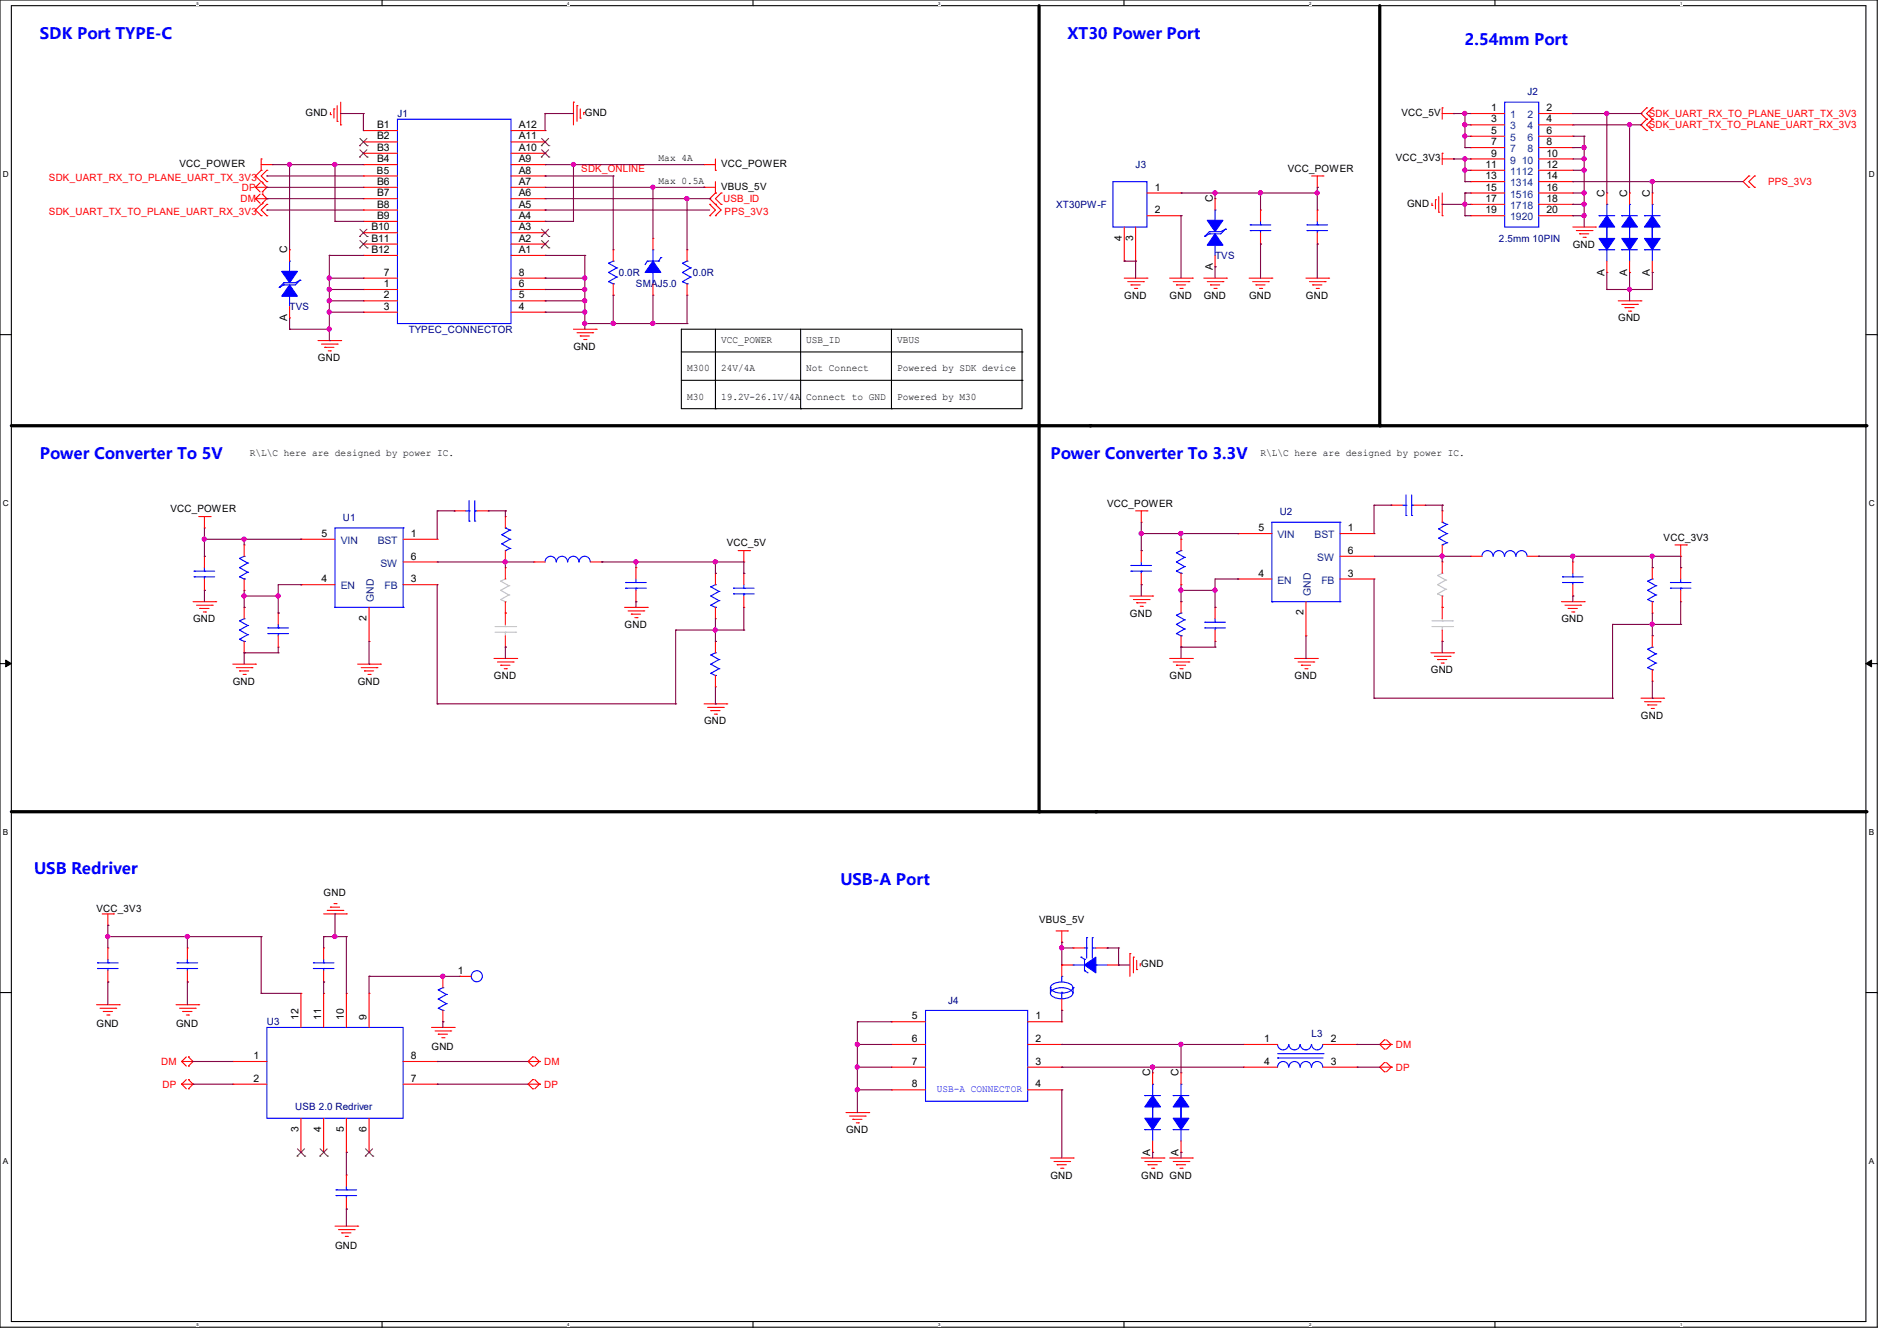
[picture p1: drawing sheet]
<svg xmlns="http://www.w3.org/2000/svg" width="297mm" height="210mm" viewBox="0 0 297 210" stroke-linecap="round" stroke-linejoin="round" font-family="sans-serif">
<defs><g id="words">
<g font-size="2.5" fill="#00f">
<text x="6.2" y="6.1">SDK Port TYPE-C</text>
<text x="167.1" y="6.1">XT30 Power Port</text>
<text x="229.4" y="7">2.54mm Port</text>
<text x="6.2" y="71.9">Power Converter To 5V</text>
<text x="164.5" y="71.9">Power Converter To 3.3V</text>
<text x="5.3" y="136.8">USB Redriver</text>
<text x="131.6" y="138.6">USB-A Port</text>
</g>
<g font-size="1.6">
<text x="233.5" y="17.4">1</text>
<text x="242.1" y="17.4">2</text>
<text x="47.8" y="18.2">GND</text>
<text x="59.1" y="20.1">B1</text>
<text x="59.1" y="21.8">B2</text>
<text x="59.1" y="23.6">B3</text>
<text x="81.2" y="23.6">A10</text>
<text x="81.2" y="21.8">A11</text>
<text x="81.2" y="20.1">A12</text>
<text x="91.6" y="18.2">GND</text>
<text x="219.4" y="18.2">VCC_5V</text>
<text x="233.5" y="19.2">3</text>
<text x="233.5" y="21">5</text>
<text x="233.5" y="22.7">7</text>
<text x="242.1" y="19.2">4</text>
<text x="242.1" y="21">6</text>
<text x="242.1" y="22.7">8</text>
<text x="28.1" y="26.2">VCC_POWER</text>
<text x="59" y="27.2">B5</text>
<text x="59.1" y="25.4">B4</text>
<text x="59.1" y="29">B6</text>
<text x="81.2" y="29">A7</text>
<text x="81.2" y="27.2">A8</text>
<text x="81.2" y="25.4">A9</text>
<text x="103.1" y="25.2">Max 4A</text>
<text x="103.1" y="28.8">Max 0.5A</text>
<text x="112.9" y="26.2">VCC_POWER</text>
<text x="112.9" y="29.7">VBUS_5V</text>
<text x="180.8" y="29.8">1</text>
<text x="201.6" y="26.9">VCC_POWER</text>
<text x="218.5" y="25.3">VCC_3V3</text>
<text x="232.6" y="26.3">11</text>
<text x="232.6" y="28.1">13</text>
<text x="232.6" y="29.8">15</text>
<text x="233.5" y="24.5">9</text>
<text x="242.1" y="24.5">10</text>
<text x="242.1" y="26.3">12</text>
<text x="242.1" y="28.1">14</text>
<text x="242.1" y="29.8">16</text>
<text x="59.1" y="30.7">B7</text>
<text x="59.1" y="32.5">B8</text>
<text x="59.1" y="34.3">B9</text>
<text x="81.2" y="34.3">A4</text>
<text x="81.2" y="32.5">A5</text>
<text x="81.2" y="30.7">A6</text>
<text x="180.8" y="33.4">2</text>
<text x="189.9" y="31.7" transform="rotate(-90 189.9 31.7)">C</text>
<text x="220.3" y="32.4">GND</text>
<text x="232.6" y="31.6">17</text>
<text x="232.6" y="33.4">19</text>
<text x="242.1" y="31.6">18</text>
<text x="242.1" y="33.4">20</text>
<text x="251.2" y="30.8" transform="rotate(-90 251.2 30.8)">C</text>
<text x="254.8" y="30.8" transform="rotate(-90 254.8 30.8)">C</text>
<text x="258.3" y="30.8" transform="rotate(-90 258.3 30.8)">C</text>
<text x="45" y="39.7" transform="rotate(-90 45 39.7)">C</text>
<text x="58.2" y="36.1">B10</text>
<text x="58.2" y="37.8">B11</text>
<text x="58.2" y="39.6">B12</text>
<text x="81.2" y="39.6">A1</text>
<text x="81.2" y="37.8">A2</text>
<text x="81.2" y="36.1">A3</text>
<text x="175.6" y="37.7" transform="rotate(-90 175.6 37.7)">4</text>
<text x="177.4" y="37.7" transform="rotate(-90 177.4 37.7)">3</text>
<text x="246.3" y="38.8">GND</text>
<text x="60.1" y="45">1</text>
<text x="60.1" y="46.7">2</text>
<text x="60.1" y="43.2">7</text>
<text x="81.2" y="46.7">5</text>
<text x="81.2" y="45">6</text>
<text x="81.2" y="43.2">8</text>
<text x="176" y="46.8">GND</text>
<text x="183.1" y="46.8">GND</text>
<text x="188.5" y="46.8">GND</text>
<text x="189.9" y="42.3" transform="rotate(-90 189.9 42.3)">A</text>
<text x="195.6" y="46.8">GND</text>
<text x="204.5" y="46.8">GND</text>
<text x="251.2" y="43.2" transform="rotate(-90 251.2 43.2)">A</text>
<text x="254.8" y="43.2" transform="rotate(-90 254.8 43.2)">A</text>
<text x="258.3" y="43.2" transform="rotate(-90 258.3 43.2)">A</text>
<text x="45" y="50.3" transform="rotate(-90 45 50.3)">A</text>
<text x="60.1" y="48.5">3</text>
<text x="81.2" y="48.5">4</text>
<text x="112.9" y="53.7">VCC_POWER</text>
<text x="126.2" y="53.7">USB_ID</text>
<text x="140.5" y="53.7">VBUS</text>
<text x="253.4" y="50.3">GND</text>
<text x="49.8" y="56.6">GND</text>
<text x="89.8" y="54.8">GND</text>
<text x="107.6" y="58.1">M300</text>
<text x="112.9" y="58.1">24V/4A</text>
<text x="126.2" y="58.1">Not Connect</text>
<text x="140.5" y="58.1">Powered by SDK device</text>
<text x="107.6" y="62.6">M30</text>
<text x="112.9" y="62.6">19.2V-26.1V/4A</text>
<text x="126.2" y="62.6">Connect to GND</text>
<text x="140.5" y="62.6">Powered by M30</text>
<text x="39.1" y="71.5">R\L\C here are designed by power IC.</text>
<text x="197.4" y="71.5">R\L\C here are designed by power IC.</text>
<text x="26.7" y="80.2">VCC_POWER</text>
<text x="173.4" y="79.3">VCC_POWER</text>
<text x="197" y="83.2">5</text>
<text x="211" y="83.2">1</text>
<text x="50.3" y="84.1">5</text>
<text x="64.3" y="84.1">1</text>
<text x="64.3" y="87.6">6</text>
<text x="113.8" y="85.6">VCC_5V</text>
<text x="211" y="86.7">6</text>
<text x="260.5" y="84.7">VCC_3V3</text>
<text x="50.3" y="91.2">4</text>
<text x="64.3" y="91.2">3</text>
<text x="197" y="90.3">4</text>
<text x="211" y="90.3">3</text>
<text x="30.2" y="97.4">GND</text>
<text x="57.4" y="97.2" transform="rotate(-90 57.4 97.2)">2</text>
<text x="97.8" y="98.3">GND</text>
<text x="176.9" y="96.6">GND</text>
<text x="204.1" y="96.3" transform="rotate(-90 204.1 96.3)">2</text>
<text x="244.5" y="97.4">GND</text>
<text x="36.4" y="107.2">GND</text>
<text x="56" y="107.2">GND</text>
<text x="77.3" y="106.3">GND</text>
<text x="183.1" y="106.3">GND</text>
<text x="202.7" y="106.3">GND</text>
<text x="224" y="105.4">GND</text>
<text x="110.2" y="113.5">GND</text>
<text x="256.9" y="112.6">GND</text>
<text x="15.1" y="142.8">VCC_3V3</text>
<text x="50.7" y="140.3">GND</text>
<text x="162.7" y="144.6">VBUS_5V</text>
<text x="71.7" y="152.5">1</text>
<text x="178.7" y="151.5">GND</text>
<text x="15.1" y="160.9">GND</text>
<text x="27.6" y="160.9">GND</text>
<text x="46.7" y="159.7" transform="rotate(-90 46.7 159.7)">12</text>
<text x="50.3" y="159.7" transform="rotate(-90 50.3 159.7)">11</text>
<text x="53.8" y="159.7" transform="rotate(-90 53.8 159.7)">10</text>
<text x="57.4" y="159.7" transform="rotate(-90 57.4 159.7)">9</text>
<text x="142.8" y="159.6">5</text>
<text x="162.1" y="159.6">1</text>
<text x="39.7" y="165.9">1</text>
<text x="64.3" y="165.9">8</text>
<text x="67.6" y="164.5">GND</text>
<text x="142.8" y="163.2">6</text>
<text x="142.8" y="166.8">7</text>
<text x="162.1" y="166.8">3</text>
<text x="162.1" y="163.2">2</text>
<text x="197.9" y="166.8">4</text>
<text x="197.9" y="163.2">1</text>
<text x="208.4" y="166.8">3</text>
<text x="208.4" y="163.2">2</text>
<text x="39.7" y="169.4">2</text>
<text x="64.3" y="169.4">7</text>
<text x="142.8" y="170.3">8</text>
<text x="162.1" y="170.3">4</text>
<text x="180.1" y="168.6" transform="rotate(-90 180.1 168.6)">C</text>
<text x="184.5" y="168.6" transform="rotate(-90 184.5 168.6)">C</text>
<text x="46.7" y="177.2" transform="rotate(-90 46.7 177.2)">3</text>
<text x="50.3" y="177.2" transform="rotate(-90 50.3 177.2)">4</text>
<text x="53.8" y="177.2" transform="rotate(-90 53.8 177.2)">5</text>
<text x="57.4" y="177.2" transform="rotate(-90 57.4 177.2)">6</text>
<text x="132.5" y="177.5">GND</text>
<text x="164.5" y="184.6">GND</text>
<text x="178.7" y="184.6">GND GND</text>
<text x="180.1" y="181" transform="rotate(-90 180.1 181)">A</text>
<text x="184.5" y="181" transform="rotate(-90 184.5 181)">A</text>
<text x="52.5" y="195.6">GND</text>
</g>
<g font-size="1.6" fill="#000080">
<text x="239.1" y="14.9">J2</text>
<text x="62.2" y="18.3">J1</text>
<text x="177.8" y="26.3">J3</text>
<text x="165.4" y="32.6">XT30PW-F</text>
<text x="190.2" y="40.6">TVS</text>
<text x="234.7" y="37.9">2.5mm 10PIN</text>
<text x="96.9" y="43.2">0.0R</text>
<text x="99.6" y="45">SMAJ5.0</text>
<text x="108.5" y="43.2">0.0R</text>
<text x="45.3" y="48.6">TVS</text>
<text x="64" y="52.1">TYPEC_CONNECTOR</text>
<text x="53.7" y="81.6">U1</text>
<text x="200.4" y="80.7">U2</text>
<text x="41.8" y="160.6">U3</text>
<text x="148.5" y="157.2">J4</text>
<text x="205.4" y="162.3">L3</text>
<text x="46.2" y="173.9">USB 2.0 Redriver</text>
</g>
<g font-size="1.6" fill="#004080">
<text x="236.5" y="18.5">1</text>
<text x="236.5" y="20.3">3</text>
<text x="236.5" y="22.1">5</text>
<text x="236.5" y="23.8">7</text>
<text x="239.1" y="18.5">2</text>
<text x="239.1" y="20.3">4</text>
<text x="239.1" y="22.1">6</text>
<text x="239.1" y="23.8">8</text>
<text x="236.5" y="25.6">9</text>
<text x="236.5" y="27.4">1112</text>
<text x="236.5" y="29.2">1314</text>
<text x="238.2" y="25.6">10</text>
<text x="236.5" y="30.9">1516</text>
<text x="236.5" y="32.7">1718</text>
<text x="236.5" y="34.5">1920</text>
<text x="53.3" y="85.2">VIN</text>
<text x="59.1" y="85.2">BST</text>
<text x="59.6" y="88.7">SW</text>
<text x="200" y="84.3">VIN</text>
<text x="205.8" y="84.3">BST</text>
<text x="206.2" y="87.8">SW</text>
<text x="53.3" y="92.3">EN</text>
<text x="58.5" y="94.2" transform="rotate(-90 58.5 94.2)">GND</text>
<text x="60.2" y="92.3">FB</text>
<text x="200" y="91.4">EN</text>
<text x="205.2" y="93.3" transform="rotate(-90 205.2 93.3)">GND</text>
<text x="206.9" y="91.4">FB</text>
</g>
<g font-size="1.6" fill="#f00">
<text x="258.1" y="18.3">SDK_UART_RX_TO_PLANE_UART_TX_3V3</text>
<text x="258.1" y="20.1">SDK_UART_TX_TO_PLANE_UART_RX_3V3</text>
<text x="7.7" y="28.3">SDK_UART_RX_TO_PLANE_UART_TX_3V3</text>
<text x="37.9" y="29.9">DP</text>
<text x="91" y="27">SDK_ONLINE</text>
<text x="276.8" y="29">PPS_3V3</text>
<text x="7.7" y="33.6">SDK_UART_TX_TO_PLANE_UART_RX_3V3</text>
<text x="37.7" y="31.7">DM</text>
<text x="113.2" y="31.7">USB_ID</text>
<text x="113.5" y="33.6">PPS_3V3</text>
<text x="25.2" y="166.8">DM</text>
<text x="85.2" y="166.8">DM</text>
<text x="218.5" y="164.1">DM</text>
<text x="218.5" y="167.7">DP</text>
<text x="25.4" y="170.3">DP</text>
<text x="85.2" y="170.3">DP</text>
</g>
<text font-size="1.6" fill="#00f" x="146.7" y="171">USB-A CONNECTOR</text>
<g font-size="1.3">
<text x=".5" y="27.8">D</text>
<text x="292.6" y="27.8">D</text>
<text x=".5" y="79.3">C</text>
<text x="292.6" y="79.3">C</text>
<text x=".5" y="130.8">B</text>
<text x="292.6" y="130.8">B</text>
<text x=".5" y="182.3">A</text>
<text x="292.6" y="182.3">A</text>
</g>
<g font-size=".6">
<text x="30.8" y=".7">5</text>
<text x="88.8" y=".7">4</text>
<text x="146.9" y=".7">3</text>
<text x="205" y=".7">2</text>
<text x="263.1" y=".7">1</text>
<text x="30.8" y="207.7">5</text>
<text x="88.8" y="207.7">4</text>
<text x="146.9" y="207.7">3</text>
<text x="205" y="207.7">2</text>
<text x="263.1" y="207.7">1</text>
</g>
</g></defs>
<path d="M0 0h293.9v207.9h-293.9zM1.8 .9h290.3v206.1h-290.3z" fill="none" stroke="#000" stroke-width=".17"/>
<g fill="#fff">
<path d="M30.8 .1h.3v.7h-.3z"/>
<path d="M30.8 207.1h.3v.7h-.3z"/>
</g>
<path d="M59.8 0v.9M59.8 207v.9" fill="none" stroke="#000" stroke-width=".17"/>
<g fill="#fff">
<path d="M88.8 .1h.4v.7h-.4z"/>
<path d="M88.8 207.1h.4v.7h-.4z"/>
</g>
<path d="M117.9 0v.9M117.9 207v.9" fill="none" stroke="#000" stroke-width=".17"/>
<g fill="#fff">
<path d="M146.9 .1h.3v.7h-.3z"/>
<path d="M146.9 207.1h.3v.7h-.3z"/>
</g>
<path d="M176 0v.9M176 207v.9" fill="none" stroke="#000" stroke-width=".17"/>
<g fill="#fff">
<path d="M205 .1h.3v.7h-.3z"/>
<path d="M205 207.1h.3v.7h-.3z"/>
</g>
<path d="M234.1 0v.9M234.1 207v.9" fill="none" stroke="#000" stroke-width=".17"/>
<g fill="#fff">
<path d="M263.1 .1h.3v.7h-.3z"/>
<path d="M263.1 207.1h.3v.7h-.3z"/>
<path d="M.5 26.6h.9v1.4h-.9z"/>
<path d="M292.6 26.6h.9v1.4h-.9z"/>
<path d="M.5 78.1h.9v1.4h-.9z"/>
<path d="M292.6 78.1h.9v1.4h-.9z"/>
</g>
<path d="M0 52.4h1.8M292.1 52.4h1.8" fill="none" stroke="#000" stroke-width=".17"/>
<g fill="#fff">
<path d="M.5 129.7h.8v1.4h-.8z"/>
<path d="M292.6 129.7h.8v1.4h-.8z"/>
</g>
<path d="M0 103.9h1.8M292.1 103.9h1.8" fill="none" stroke="#000" stroke-width=".17"/>
<path d="M.9 103.4l.9 .5-.9 .5zM292.1 103.9l.9-.5v1z" fill="#000" stroke="#000" stroke-width=".16"/>
<g fill="#fff">
<path d="M.5 181.2h.8v1.4h-.8z"/>
<path d="M292.6 181.2h.8v1.4h-.8z"/>
</g>
<g fill="none" stroke="#000" stroke-width=".17">
<path d="M106.7 51.6h53.3v12.4h-53.3zM106.7 55.1h53.3M106.7 59.6h53.3M112 51.6v12.4M125.3 51.6v12.4M139.6 51.6v12.4M160 55.1h.1M160 59.6h.1M112 64h.1M125.3 64h.1M139.6 64h.1M0 155.4h1.8"/>
<path d="M292.1 155.4h1.8"/>
</g>
<path d="M162.7 .9v126.2M216 .9v65.8M1.8 66.7h290.3M1.8 127.1h290.3" fill="none" stroke="#000" stroke-width=".51"/>
<g fill="#000">
<circle cx="162.7" cy="66.7" r=".25"/>
<circle cx="170.7" cy="66.7" r=".25"/>
<circle cx="216" cy="66.7" r=".25"/>
<circle cx="292.1" cy="66.7" r=".25"/>
<circle cx="162.7" cy="127.1" r=".25"/>
<circle cx="171.6" cy="127.1" r=".25"/>
<circle cx="292.1" cy="127.1" r=".25"/>
</g>
<g fill="none" stroke="#f00" stroke-width=".17">
<path d="M51.7 17.9h.1M51.7 17.6v.3M52.3 17.1h.1M52.3 17.1v1.4M52.8 19h.1M52.8 16.6v2.4M53.3 19.6h.1M53.3 16v3.6M89.8 16h.1M89.8 16v3.6M90.3 16.6h.1M90.3 16.6v2.4"/>
<path d="M90.8 18.5h.1M90.8 17.1v1.4M91.4 17.6h.1M91.4 17.6v.3M225.8 16.9h.1M225.8 16.9v1.8M225.8 17.8h1.8M227.6 17.8h.1M230.3 17.8h.1M230.3 19.6h.1M230.3 17.8h5.3M230.3 19.6h5.3"/>
<path d="M240.9 17.8h5.4M240.9 19.6h5.4M246.3 17.8h.1M246.3 19.6h.1M257.8 16.9h.1M257.8 18.7h.1M257.8 16.9l-.9 .9 .9 .9M257.8 18.7l-.9 .9 .9 .8M258.7 18.7h.1M258.7 16.9h.1M258.7 16.9l-.9 .9 .9 .9M258.7 18.7l-.9 .9 .9 .8"/>
<path d="M40 29.3h.1M40 31.1h.1M40 29.3h1.8M40 29.3l.7 .8M40 31.1l.7 .7M40 31.1h1.8M40.7 30.4l-.7 .7M40.7 28.6l-.7 .7M40.9 24.9h.1M40.9 26.7h.1M40.9 28.4h.1M40.9 32h.1"/>
<path d="M40.9 33.8h.1M40.9 25.8h1.8M40.9 24.9v1.8M40.9 26.7l-.9 .9 .9 .8M40.9 32l-.9 .9 .9 .9M41.1 28.6h.1M41.1 30.1h.1M41.1 30.4h.1M41.1 31.8h.1M41.1 28.6l.7 .7M41.1 30.4l.7 .7M41.8 26.7h.1"/>
<path d="M41.8 28.4h.1M41.8 32h.1M41.8 33.8h.1M41.8 26.7l-.9 .9 .9 .8M41.8 29.3l-.7 .8M41.8 31.1l-.7 .7M41.8 32l-.9 .9 .9 .9M42.7 25.8h.1M45.3 39.1h.1M45.3 39.1v1.8M56.9 20.4h.1M56.9 22.2h.1"/>
<path d="M56.9 24h.1M56.9 25.8h.1M56.9 27.6h.1M56.9 29.3h.1M56.9 31.1h.1M56.9 32.9h.1M56.9 34.7h.1M56.9 36.4h.1M56.9 38.2h.1M56.9 25.8h5.3M56.9 27.6h5.3M56.9 29.3h5.3"/>
<path d="M56.9 31.1h5.3M56.9 20.4h5.3M56.9 22.2h5.3M56.9 24h5.3M56.9 32.9h5.3M56.9 34.7h5.3M56.9 36.4h5.3M56.9 38.2h5.3M80 25.8h5.3M80 27.6h5.3M80 29.3h5.3M80 31.1h5.3"/>
<path d="M80 20.4h5.3M80 22.2h5.3M80 24h5.3M80 32.9h5.3M80 34.7h5.3M80 36.4h5.3M80 38.2h5.3M85.3 38.2h.1M85.3 36.4h.1M85.3 34.7h.1M85.3 32.9h.1M85.3 31.1h.1"/>
<path d="M85.3 29.3h.1M85.3 27.6h.1M85.3 25.8h.1M85.3 24h.1M85.3 22.2h.1M85.3 20.4h.1M96 39.1h.1M96 39.1v1.8M102.2 37.3h.1M102.2 37.3v1.8M107.6 39.1h.1M107.6 39.1v1.8"/>
<path d="M110.2 25.8h.1M110.2 29.3h.1M110.2 25.8h1.8M110.2 29.3h1.8M111.1 32h.1M111.1 33.8h.1M111.1 32l.9 .9-.9 .9M112 26.7h.1M112 30.2h.1M112 32h.1M112 33.8h.1M112 24.9v1.8"/>
<path d="M112 28.4v1.8M112 30.2l-.9 .9 1.8 1.8-.9 .9M112.9 32h.1M112.9 30.2h.1M112.9 30.2l-.9 .9 .9 .9M176 35.6v5.3M177.8 35.6v5.3M179.6 30.2h5.3M179.6 33.8h5.3M184.9 30.2h.1M184.9 33.8h.1M190.2 31.1h.1"/>
<path d="M190.2 31.1v1.8M197.4 38.2h.1M197.4 32.9h.1M197.4 32.9v1.8M197.4 36.4v1.8M205.4 27.6h1.7M206.2 29.3h.1M206.2 38.2h.1M206.2 32.9h.1M206.2 27.6v1.7M206.2 32.9v1.8M206.2 36.4v1.8"/>
<path d="M207.1 27.6h.1M224.2 32.2h.1M224.2 31.8v.4M224.7 31.3h.1M224.7 31.3v1.4M225.3 33.2h.1M225.3 30.8v2.4M225.8 33.8h.1M225.8 24h.1M225.8 24v1.8M225.8 30.2v3.6M225.8 24.9h1.8"/>
<path d="M227.6 24.9h.1M230.3 21.3h.1M230.3 23.1h.1M230.3 24.9h.1M230.3 26.7h.1M230.3 28.4h.1M230.3 30.2h.1M230.3 32h.1M230.3 33.8h.1M230.3 24.9h5.3M230.3 21.3h5.3M230.3 23.1h5.3"/>
<path d="M230.3 26.7h5.3M230.3 28.4h5.3M230.3 30.2h5.3M230.3 32h5.3M230.3 33.8h5.3M240.9 24.9h5.4M240.9 21.3h5.4M240.9 23.1h5.4M240.9 26.7h5.4M240.9 28.4h5.4M240.9 30.2h5.4M240.9 32h5.4"/>
<path d="M240.9 33.8h5.4M246.3 21.3h.1M246.3 23.1h.1M246.3 24.9h.1M246.3 26.7h.1M246.3 28.4h.1M246.3 30.2h.1M246.3 32h.1M246.3 33.8h.1M246.3 35.6h3.5M246.8 36.1h2.5M247.3 36.6h.1"/>
<path d="M247.3 36.6h1.5M247.9 37.2h.3M248.2 37.2h.1M249.3 36.1h.1M249.8 35.6h.1M251.6 30.2h.1M251.6 30.2v1.8M255.1 30.2h.1M255.1 30.2v1.8M257.8 20.4h.1M258.7 20.4h.1M258.7 30.2h.1"/>
<path d="M258.7 30.2v1.8M273.8 27.6h.1M273.8 29.3h.1M273.8 27.6l-.9 .8 .9 .9M274.7 29.3h.1M274.7 27.6h.1M274.7 27.6l-.9 .8 .9 .9M45.3 49.8h.1M45.3 48v1.8M49.8 53.3h3.5M50.3 53.9h2.5M50.8 54.4h.1"/>
<path d="M50.8 54.4h1.5M51.4 54.9h.3M51.7 54.9h.1M52.8 53.9h.1M53.3 53.3h.1M56.9 45.3h.1M56.9 47.1h.1M56.9 40h.1M56.9 48.9h.1M56.9 43.6h.1M56.9 43.6h5.3M56.9 47.1h5.3"/>
<path d="M56.9 45.3h5.3M56.9 40h5.3M56.9 48.9h5.3M80 43.6h5.3M80 47.1h5.3M80 45.3h5.3M80 40h5.3M80 48.9h5.3M85.3 40h.1M85.3 47.1h.1M85.3 48.9h.1M85.3 45.3h.1"/>
<path d="M85.3 43.6h.1M89.8 51.6h3.5M90.3 52.1h2.5M90.8 52.6h.1M90.8 52.6h1.5M91.4 53.2h.3M91.7 53.2h.1M92.8 52.1h.1M93.3 51.6h.1M96 46.2h.1M96 44.4v1.8M102.2 46.2h.1"/>
<path d="M102.2 44.4v1.8M107.6 46.2h.1M107.6 44.4v1.8M176 40.9h.1M176 43.6h3.6M176.6 44.1h2.4M177.1 44.6h.1M177.1 44.6h1.4M177.6 45.2h.4M177.8 40.9h.1M178 45.2h.1M179 44.1h.1"/>
<path d="M179.6 43.6h.1M183.1 43.6h3.6M183.7 44.1h2.4M184.2 44.6h.1M184.2 44.6h1.4M184.7 45.2h.4M185.1 45.2h.1M186.1 44.1h.1M186.7 43.6h.1M188.5 43.6h3.5M189 44.1h2.5M189.5 44.6h.1"/>
<path d="M189.5 44.6h1.5M190.1 45.2h.3M190.2 41.8h.1M190.2 40v1.8M190.4 45.2h.1M191.5 44.1h.1M192 43.6h.1M195.6 43.6h3.5M196.1 44.1h2.5M196.6 44.6h.1M196.6 44.6h1.5M197.2 45.2h.3"/>
<path d="M197.5 45.2h.1M198.6 44.1h.1M199.1 43.6h.1M204.5 43.6h3.5M205 44.1h2.5M205.5 44.6h.1M205.5 44.6h1.5M206.1 45.2h.3M206.4 45.2h.1M207.5 44.1h.1M208 43.6h.1M251.6 42.7h.1"/>
<path d="M251.6 40.9v1.8M253.4 47.1h3.5M253.9 47.7h2.5M254.4 48.2h.1M254.4 48.2h1.5M255 48.7h.3M255.1 42.7h.1M255.1 40.9v1.8M255.3 48.7h.1M256.4 47.7h.1M256.9 47.1h.1M258.7 42.7h.1"/>
<path d="M258.7 40.9v1.8M217.8 79.1h.1M217.8 79.1h1.8M221.4 79.1h1.7M223.1 79.1h.1M30.2 94.2h3.6M30.8 94.8h2.4M31.1 80.9h1.8M31.3 95.3h.1M31.3 95.3h1.4M31.8 95.8h.4M32 82.7h.1"/>
<path d="M32 92.5h.1M32 87.1h.1M32 80.9v1.8M32 87.1v1.8M32 90.7v1.8M32.2 95.8h.1M32.9 80.9h.1M33.2 94.8h.1M33.8 94.2h.1M38.2 92.5h.1M38.2 85.3h.1M38.2 95.1h.1"/>
<path d="M38.2 85.3v1.8M38.2 90.7v1.8M38.2 95.1v1.8M43.6 96h.1M43.6 96v1.8M43.6 99.6v1.7M47.1 84.5h.1M47.1 91.6h.1M47.1 84.5h5.4M47.1 91.6h5.4M57.8 95.1v5.4M63.1 84.5h5.4"/>
<path d="M63.1 91.6h5.4M63.1 88h5.4M68.5 84.5h.1M68.5 88h.1M68.5 91.6h.1M71.1 80h.1M71.1 80h1.8M74.7 80h1.8M76.5 80h.1M79.1 80.9h.1M79.1 88h.1M79.1 96h.1"/>
<path d="M79.1 88.9h.1M79.1 80.9v1.8M79.1 86.2v1.8M79.1 88.9v1.8M79.1 94.2v3.6M79.1 99.6v1.7M83.6 88h.1M83.6 88h1.7M92.5 88h1.7M94.2 88h.1M97.8 95.1h3.5M98.3 95.7h2.5"/>
<path d="M98.8 96.2h.1M98.8 96.2h1.5M99.4 96.7h.3M99.6 94.2h.1M99.6 88.9h.1M99.6 88.9v1.8M99.6 92.5v1.7M99.7 96.7h.1M100.8 95.7h.1M101.3 95.1h.1M112 96.9h.1M112 89.8h.1"/>
<path d="M112 89.8v1.8M112 95.1v1.8M115.6 86.2h1.7M116.5 88h.1M116.5 95.1h.1M116.5 89.8h.1M116.5 86.2v1.8M116.5 89.8v1.8M116.5 93.3v1.8M117.3 86.2h.1M176.9 93.3h3.6M177.5 93.9h2.4"/>
<path d="M177.8 80h1.8M178 94.4h.1M178 94.4h1.4M178.5 95h.4M178.7 81.8h.1M178.7 91.6h.1M178.7 86.2h.1M178.7 80v1.8M178.7 86.2v1.8M178.7 89.8v1.8M178.9 95h.1M179.6 80h.1"/>
<path d="M179.9 93.9h.1M180.5 93.3h.1M184.9 91.6h.1M184.9 84.5h.1M184.9 94.2h.1M184.9 84.5v1.7M184.9 89.8v1.8M184.9 94.2v1.8M184.9 99.6v1.7M190.2 95.1h.1M190.2 95.1v1.8M190.2 98.7v1.8"/>
<path d="M193.8 83.6h.1M193.8 90.7h.1M193.8 83.6h5.3M193.8 90.7h5.3M204.5 99.6h.1M204.5 94.2v5.4M209.8 87.1h5.3M209.8 83.6h5.3M209.8 90.7h5.3M215.1 83.6h.1M215.1 87.1h.1M215.1 90.7h.1"/>
<path d="M225.8 95.1h.1M225.8 80h.1M225.8 87.1h.1M225.8 88h.1M225.8 80v1.8M225.8 85.3v1.8M225.8 88v1.8M225.8 93.3v3.6M225.8 98.7v1.8M230.3 87.1h.1M230.3 87.1h1.7M239.1 87.1h1.8"/>
<path d="M240.9 87.1h.1M244.5 94.2h3.5M245 94.8h2.5M245.5 95.3h.1M245.5 95.3h1.5M246.1 95.8h.3M246.3 93.3h.1M246.3 88h.1M246.3 88v1.8M246.3 91.6v1.7M246.4 95.8h.1M247.5 94.8h.1"/>
<path d="M248 94.2h.1M258.7 96h.1M258.7 88.9h.1M258.7 99.6h.1M258.7 88.9v1.8M258.7 94.2v1.8M258.7 99.6v1.7M262.3 85.3h1.7M263.1 87.1h.1M263.1 94.2h.1M263.1 88.9h.1M263.1 85.3v1.8"/>
<path d="M263.1 88.9v1.8M263.1 92.5v1.7M264 85.3h.1M36.4 104h3.6M37 104.6h2.5M37.5 105.1h.1M37.5 105.1h1.4M38.1 105.6h.3M38.2 102.2h.1M38.2 100.5v1.7M38.4 105.6h.1M39.5 104.6h.1"/>
<path d="M40 104h.1M43.6 101.3h.1M56 104h3.6M56.6 104.6h2.4M57.1 105.1h.1M57.1 105.1h1.4M57.6 105.6h.4M57.8 100.5h.1M58 105.6h.1M59 104.6h.1M59.6 104h.1M77.3 103.1h3.6"/>
<path d="M77.9 103.7h2.4M78.4 104.2h.1M78.4 104.2h1.4M79 104.7h.3M79.1 101.3h.1M79.3 104.7h.1M80.3 103.7h.1M80.9 103.1h.1M110.2 110.2h3.6M110.8 110.8h2.4M111.3 111.3h.1M111.3 111.3h1.4"/>
<path d="M111.8 111.8h.4M112 107.6h.1M112 100.5h.1M112 100.5v1.7M112 105.8v1.8M112.2 111.8h.1M113.2 110.8h.1M113.8 110.2h.1M183.1 103.1h3.6M183.7 103.7h2.4M184.2 104.2h.1M184.2 104.2h1.4"/>
<path d="M184.7 104.7h.4M184.9 101.3h.1M185.1 104.7h.1M186.1 103.7h.1M186.7 103.1h.1M190.2 100.5h.1M202.7 103.1h3.5M203.2 103.7h2.5M203.8 104.2h.1M203.8 104.2h1.4M204.3 104.7h.3M204.6 104.7h.1"/>
<path d="M205.7 103.7h.1M206.2 103.1h.1M224 102.2h3.6M224.6 102.8h2.4M225.1 103.3h.1M225.1 103.3h1.4M225.6 103.8h.4M225.8 100.5h.1M226 103.8h.1M227 102.8h.1M227.6 102.2h.1M256.9 109.3h3.6"/>
<path d="M257.5 109.9h2.4M258 110.4h.1M258 110.4h1.4M258.5 111h.4M258.7 106.7h.1M258.7 104.9v1.8M258.9 111h.1M259.9 109.9h.1M260.5 109.3h.1M15.1 157.4h3.6M15.7 157.9h2.4M16 143.1h1.8"/>
<path d="M16.2 158.4h.1M16.2 158.4h1.4M16.7 159h.4M16.9 144.9h.1M16.9 153.8h.1M16.9 148.5h.1M16.9 143.1v1.8M16.9 148.5v1.7M16.9 152v1.8M17.1 159h.1M17.8 143.1h.1M18.1 157.9h.1"/>
<path d="M18.7 157.4h.1M27.6 157.4h3.5M28.1 157.9h2.5M28.6 158.4h.1M28.6 158.4h1.5M29.2 159h.3M29.3 153.8h.1M29.3 148.5h.1M29.3 148.5v1.7M29.3 152v1.8M29.5 159h.1M30.6 157.9h.1"/>
<path d="M31.1 157.4h.1M47.1 155.6h.1M47.1 155.6v5.3M50.7 153.8h.1M50.7 148.5h.1M50.7 155.6h.1M50.7 143.1h3.5M50.7 148.5v1.7M50.7 152v1.8M50.7 155.6v5.3M51.2 142.6h2.5M51.7 142.1h.1"/>
<path d="M51.7 142.1h1.5M52.3 141.5h.3M52.6 141.5h.1M53.7 142.6h.1M54.2 143.1h.1M54.2 155.6h.1M54.2 155.6v5.3M57.8 155.6h.1M57.8 155.6v5.3M69.3 152.9h.1M69.3 152.9v1.8M69.3 158.2v1.8"/>
<path d="M72 152.9h.1M72 152.9h1.8M165.4 145.8h1.7M166.2 147.6h.1M166.2 151.1h.1M166.2 158.2h.1M166.2 145.8v1.8M166.2 151.1v1.8M166.2 156.5v1.7M166.2 151.1h1.8M167.1 145.8h.1M168 148.5h.1"/>
<path d="M168 148.5h1.8M171.6 148.5h1.8M173.4 148.5h.1M173.4 151.1h1.7M175.1 151.1h.1M176.9 149.4h.1M176.9 149.4v3.5M177.5 149.9h.1M177.5 149.9v2.5M178 151.8h.1M178 150.4v1.4M178.5 151h.1"/>
<path d="M178.5 151v.3M28.4 166.2h.1M28.4 169.8h.1M28.4 166.2l.8 .8M28.4 166.2h1.8M28.4 169.8l.8 .7M28.4 169.8h1.8M29.2 165.5l-.8 .7M29.2 169.1l-.8 .7M29.5 165.5h.1M29.5 167h.1M29.5 169.1h.1"/>
<path d="M29.5 170.5h.1M29.5 165.5l.7 .7M29.5 169.1l.7 .7M30.2 166.2l-.7 .8M30.2 169.8l-.7 .7M36.4 166.2h.1M36.4 169.8h.1M36.4 166.2h5.4M36.4 169.8h5.4M47.1 175.1v5.4M50.7 175.1v5.4M54.2 175.1v5.4"/>
<path d="M57.8 175.1v5.4M63.1 166.2h5.4M63.1 169.8h5.4M67.6 160.9h3.5M68.1 161.5h2.5M68.5 166.2h.1M68.5 169.8h.1M68.6 162h.1M68.6 162h1.5M69.2 162.5h.3M69.3 160h.1M69.5 162.5h.1"/>
<path d="M70.6 161.5h.1M71.1 160.9h.1M82.7 166.2h1.8M82.7 166.2l.7 .8M82.7 169.8h1.8M82.7 169.8l.7 .7M83.4 165.5h.1M83.4 167h.1M83.4 169.1h.1M83.4 170.5h.1M83.4 165.5l-.7 .7M83.4 169.1l-.7 .7"/>
<path d="M83.7 165.5l.8 .7M83.7 169.1l.8 .7M84.5 166.2h.1M84.5 169.8h.1M84.5 166.2l-.8 .8M84.5 169.8l-.8 .7M132.5 174.2h3.5M133 174.8h2.5M133.5 175.3h.1M133.5 175.3h1.5M134.1 175.9h.3M134.4 175.9h.1"/>
<path d="M135.5 174.8h.1M136 174.2h.1M139.6 160h.1M139.6 170.7h.1M139.6 163.6h.1M139.6 167.1h.1M139.6 163.6h5.3M139.6 167.1h5.3M139.6 160h5.3M139.6 170.7h5.3M160.9 163.6h5.3M160.9 167.1h5.3"/>
<path d="M160.9 160h5.3M160.9 170.7h5.3M166.2 160h.1M166.2 167.1h.1M166.2 163.6h.1M166.2 170.7h.1M180.5 168h.1M180.5 168v1.8M180.5 178.7v1.8M184.9 168h.1M184.9 168v1.8M184.9 178.7v1.8"/>
<path d="M194.7 167.1h.1M194.7 163.6h.1M194.7 163.6h5.3M194.7 167.1h5.3M207.1 163.6h5.4M207.1 167.1h5.4M212.5 167.1h.1M212.5 163.6h.1M216 163.6l.7 .7M216 163.6h1.8M216 167.1l.7 .8M216 167.1h1.8"/>
<path d="M216.7 162.9h.1M216.7 164.3h.1M216.7 166.4h.1M216.7 167.9h.1M216.7 162.9l-.7 .7M216.7 166.4l-.7 .7M217.1 162.9l.7 .7M217.1 166.4l.7 .7M217.8 163.6h.1M217.8 167.1h.1M217.8 163.6l-.7 .7M217.8 167.1l-.7 .8"/>
<path d="M47.1 180.5h.1M50.7 180.5h.1M52.5 192h3.5M53 192.6h2.5M53.5 193.1h.1M53.5 193.1h1.4M54.1 193.6h.3M54.2 189.4h.1M54.2 184h.1M54.2 180.5h.1M54.2 184v1.8M54.2 187.6v1.8"/>
<path d="M54.4 193.6h.1M55.5 192.6h.1M56 192h.1M57.8 180.5h.1M164.5 181.4h3.5M165 181.9h2.5M165.5 182.4h.1M165.5 182.4h1.5M166.1 183h.3M166.4 183h.1M167.5 181.9h.1M168 181.4h.1"/>
<path d="M178.7 181.4h3.5M179.2 181.9h2.5M179.7 182.4h.1M179.7 182.4h1.5M180.3 183h.3M180.5 180.5h.1M180.6 183h.1M181.7 181.9h.1M182.2 181.4h.1M183.1 181.4h3.6M183.7 181.9h2.4M184.2 182.4h.1"/>
<path d="M184.2 182.4h1.4M184.7 183h.4M184.9 180.5h.1M185.1 183h.1M186.1 181.9h.1M186.7 181.4h.1"/>
</g>
<g fill="none" stroke="#00f" stroke-width=".17">
<path d="M62.2 18.7h17.8v32h-17.8zM235.6 16h5.3v19.6h-5.3zM102.2 39.1h.1M102.2 39.1v1.8M174.2 28.4h5.4v7.2h-5.4zM188.6 37h.1M189.4 36.3h.1M189.4 36.6h.1M189.4 36.3l-.8 .7M189.4 36.6l-.8 .4M190.2 38.2h.1M190.2 32.9h.1"/>
<path d="M190.2 32.9v1.8M190.2 38.2v1.8M191.9 35.9h.1M191.9 35.9l-.8 .4h-1.7M191.9 35.9l-.8 .7h-1.7M195.7 35.2h.1M195.7 36.1h.1M195.7 35.2h3.3M195.7 36.1h3.3M197.4 36.1h.1M197.4 35.2h.1M197.4 34.7v.5"/>
<path d="M197.4 36.1v.3M204.6 35.2h.1M204.6 36.1h.1M204.6 35.2h3.3M204.6 36.1h3.3M206.2 36.1h.1M206.2 35.2h.1M206.2 34.7v.5M206.2 36.1v.3M250.4 33.8h.1M250.4 39.1h.1M250.4 33.8h2.4"/>
<path d="M250.4 39.1h2.4M251.6 32h.1M251.6 35.6h.1M251.6 32v8.9M253.9 33.8h.1M253.9 39.1h.1M253.9 33.8h2.5M253.9 39.1h2.5M255.1 32h.1M255.1 35.6h.1M255.1 32v8.9M257.5 33.8h.1"/>
<path d="M257.5 39.1h.1M257.5 33.8h2.4M257.5 39.1h2.4M258.7 32h.1M258.7 35.6h.1M258.7 32v8.9M43.7 45h.1M44.4 44.3h.1M44.4 44.6h.1M44.4 44.3l-.7 .7M44.4 44.6l-.7 .4M45.3 46.2h.1"/>
<path d="M45.3 40.9h.1M45.3 40.9v1.8M45.3 46.2v1.8M46.9 43.9h.1M46.9 43.9l-.7 .4h-1.8M46.9 43.9l-.7 .7h-1.8M95.3 44.1h.1M95.3 42.7h.1M95.3 41.2h.1M95.3 44.1l.7 .3M95.3 42.7l1.3 .7M95.3 41.2l1.3 .8"/>
<path d="M96 44.4h.1M96 40.9h.1M96 40.9l-.7 .3M96.6 43.4h.1M96.6 42h.1M96.6 43.4l-1.3 .7M96.6 42l-1.3 .7M101.3 40.9h.1M101.3 40.9l-.3 .5M101.3 40.9h1.8M102.2 42.7h.1M102.2 42.7v1.7"/>
<path d="M103.1 40.9h.1M103.5 40.3h.1M103.5 40.3l-.4 .6M106.8 44.1h.1M106.8 42.7h.1M106.8 41.2h.1M106.8 44.1l.8 .3M106.8 42.7l1.3 .7M106.8 41.2l1.3 .8M107.6 44.4h.1M107.6 40.9h.1M107.6 40.9l-.8 .3"/>
<path d="M108.1 43.4h.1M108.1 42h.1M108.1 43.4l-1.3 .7M108.1 42l-1.3 .7M73.4 78.4v3.2M74.3 78.4v3.2M219.6 79.1h.5M220.1 79.1h.1M220.1 77.5v3.2M221 79.1h.1M221 79.1h.4M221 77.5v3.2"/>
<path d="M30.4 89.5h.1M30.4 90.3h.1M30.4 90.3h3.2M30.4 89.5h3.2M32 90.3h.1M32 89.5h.1M32 88.9v.6M32 90.3v.4M37.5 90.3h.1M37.5 88.9h.1M37.5 87.5h.1M37.5 98.7h.1"/>
<path d="M37.5 97.2h.1M37.5 90.3l.7 .4M37.5 88.9l1.3 .7M37.5 87.5l1.3 .7M37.5 98.7l1.3 .7M37.5 97.2l1.3 .8M38.2 90.7h.1M38.2 87.1h.1M38.2 96.9h.1M38.2 87.1l-.7 .4M38.2 96.9l-.7 .3M38.8 89.6h.1"/>
<path d="M38.8 88.2h.1M38.8 99.4h.1M38.8 98h.1M38.8 89.6l-1.3 .7M38.8 88.2l-1.3 .7M38.8 99.4l-1.3 .7M38.8 98l-1.3 .7M42 98.3h.1M42 99.2h.1M42 98.3h3.2M42 99.2h3.2M43.6 99.2h.1"/>
<path d="M43.6 98.3h.1M43.6 97.8v.5M43.6 99.2v.4M52.5 95.1h.1M52.5 95.1h10.6M63.1 82.7h.1M63.1 95.1h.1M63.1 82.7h-10.6v12.4M63.1 82.7v12.4M72.9 80h.5M73.4 81.6h.1M73.4 80h.1"/>
<path d="M74.3 80h.1M74.3 81.6h.1M74.3 80h.4M78.6 83.7h.1M78.6 85.2h.1M78.6 83.7l1.2 .8M78.6 85.2l1.2 .7M79.1 82.7h.1M79.1 86.2h.1M79.1 82.7l.7 .3M79.8 83h.1M79.8 84.5h.1"/>
<path d="M79.8 85.9h.1M79.8 83l-1.2 .7M79.8 84.5l-1.2 .7M79.8 85.9l-.7 .3M85.3 88a.87 .87 0 0 1 .9-.9 .87 .87 0 0 1 .9 .9M87.1 88a.87 .87 0 0 1 .9-.9 .87 .87 0 0 1 .9 .9M88.9 88a.87 .87 0 0 1 .9-.9 .87 .87 0 0 1 .8 .9M90.7 88a.87 .87 0 0 1 .8-.9 .87 .87 0 0 1 .9 .9M98 91.2h.1M98 92.1h.1M98 91.2h3.2M98 92.1h3.2"/>
<path d="M99.6 92.1h.1M99.6 91.2h.1M99.6 90.7v.5M99.6 92.1v.4M111.3 94.8h.1M111.3 93.3h.1M111.3 91.9h.1M111.3 94.8l.7 .3M111.3 93.3l1.3 .8M111.3 91.9l1.3 .7M112 95.1h.1M112 91.6h.1"/>
<path d="M112 91.6l-.7 .3M112.6 94.1h.1M112.6 92.6h.1M112.6 94.1l-1.3 .7M112.6 92.6l-1.3 .7M114.9 92.1h.1M114.9 93h.1M114.9 92.1h3.2M114.9 93h3.2M116.5 93h.1M116.5 92.1h.1M116.5 91.6v.5"/>
<path d="M116.5 93v.3M177.1 88.6h.1M177.1 89.5h.1M177.1 88.6h3.2M177.1 89.5h3.2M178.7 89.5h.1M178.7 88.6h.1M178.7 88v.6M178.7 89.5v.3M184.2 89.5h.1M184.2 88h.1M184.2 86.6h.1"/>
<path d="M184.2 99.2h.1M184.2 97.8h.1M184.2 96.4h.1M184.2 89.5l.7 .3M184.2 88l1.3 .7M184.2 86.6l1.3 .7M184.2 99.2l.7 .4M184.2 97.8l1.3 .7M184.2 96.4l1.3 .7M184.9 89.8h.1M184.9 86.2h.1M184.9 99.6h.1"/>
<path d="M184.9 96h.1M184.9 86.2l-.7 .4M184.9 96l-.7 .4M185.5 88.7h.1M185.5 87.3h.1M185.5 98.5h.1M185.5 97.1h.1M185.5 88.7l-1.3 .8M185.5 87.3l-1.3 .7M185.5 98.5l-1.3 .7M185.5 97.1l-1.3 .7M188.6 97.5h.1"/>
<path d="M188.6 98.3h.1M188.6 97.5h3.3M188.6 98.3h3.3M190.2 98.3h.1M190.2 97.5h.1M190.2 96.9v.6M190.2 98.3v.4M199.1 94.2h.1M199.1 94.2h10.7M209.8 81.8h.1M209.8 94.2h.1M209.8 81.8h-10.7v12.4"/>
<path d="M209.8 81.8v12.4M220.1 80.7h.1M221 80.7h.1M225.3 82.8h.1M225.3 84.3h.1M225.3 82.8l1.2 .8M225.3 84.3l1.2 .7M225.8 81.8h.1M225.8 85.3h.1M225.8 81.8l.7 .3M226.5 82.1h.1M226.5 83.6h.1"/>
<path d="M226.5 85h.1M226.5 82.1l-1.2 .7M226.5 83.6l-1.2 .7M226.5 85l-.7 .3M233.8 87.1a.87 .87 0 0 0-.9-.9 .87 .87 0 0 0-.9 .9M235.5 87.1a.87 .87 0 0 0-.8-.9 .87 .87 0 0 0-.9 .9M237.3 87.1a.87 .87 0 0 0-.8-.9 .87 .87 0 0 0-.9 .9M239.1 87.1a.87 .87 0 0 0-.9-.9 .87 .87 0 0 0-.8 .9M244.6 90.3h.1M244.6 91.2h.1M244.6 90.3h3.3M244.6 91.2h3.3"/>
<path d="M246.3 91.2h.1M246.3 90.3h.1M246.3 89.8v.5M246.3 91.2v.4M258 93.9h.1M258 92.5h.1M258 91h.1M258 93.9l.7 .3M258 92.5l1.2 .7M258 91l1.2 .7M258.7 94.2h.1M258.7 90.7h.1"/>
<path d="M258.7 90.7l-.7 .3M259.2 93.2h.1M259.2 91.7h.1M259.2 93.2l-1.2 .7M259.2 91.7l-1.2 .8M261.5 91.2h.1M261.5 92.1h.1M261.5 91.2h3.3M261.5 92.1h3.3M263.1 92.1h.1M263.1 91.2h.1M263.1 90.7v.5"/>
<path d="M263.1 92.1v.4M37.5 100.1h.1M37.5 100.1l.7 .4M38.2 100.5h.1M111.3 105.5h.1M111.3 104h.1M111.3 102.6h.1M111.3 105.5l.7 .3M111.3 104l1.3 .7M111.3 102.6l1.3 .7M112 105.8h.1M112 102.2h.1"/>
<path d="M112 102.2l-.7 .4M112.6 104.7h.1M112.6 103.3h.1M112.6 104.7l-1.3 .8M112.6 103.3l-1.3 .7M258 104.6h.1M258 103.1h.1M258 101.7h.1M258 104.6l.7 .3M258 103.1l1.2 .7M258 101.7l1.2 .7M258.7 104.9h.1"/>
<path d="M258.7 101.3h.1M258.7 101.3l-.7 .4M259.2 103.8h.1M259.2 102.4h.1M259.2 103.8l-1.2 .8M259.2 102.4l-1.2 .7M15.3 150.8h.1M15.3 151.7h.1M15.3 150.8h3.2M15.3 151.7h3.2M16.9 151.7h.1M16.9 150.8h.1"/>
<path d="M16.9 150.2v.6M16.9 151.7v.3M27.7 150.8h.1M27.7 151.7h.1M27.7 150.8h3.2M27.7 151.7h3.2M29.3 151.7h.1M29.3 150.8h.1M29.3 150.2v.6M29.3 151.7v.3M49.1 150.8h.1M49.1 151.7h.1"/>
<path d="M49.1 150.8h3.2M49.1 151.7h3.2M50.7 151.7h.1M50.7 150.8h.1M50.7 150.2v.6M50.7 151.7v.3M68.6 157.9h.1M68.6 156.5h.1M68.6 155h.1M68.6 157.9l.7 .3M68.6 156.5l1.3 .7M68.6 155l1.3 .7"/>
<path d="M69.3 158.2h.1M69.3 154.7h.1M69.3 154.7l-.7 .3M69.9 157.2h.1M69.9 155.7h.1M69.9 157.2l-1.3 .7M69.9 155.7l-1.3 .8M144.9 158.2h16v14.3h-16zM164.5 154.7h.1M164.5 154.7v.9M164.6 155.3a2.64 2.64 0 0 1 3.3 0l.1 .3a1.22 1.22 0 0 1-1.2 .8 2.58 2.58 0 0 1-2.2-.6l-.1-.2zM164.6 154.4a2.64 2.64 0 0 1 3.3 0l.1 .3a1.22 1.22 0 0 1-1.2 .8 2.58 2.58 0 0 1-2.2-.6l-.1-.2z"/>
<path d="M166.2 152.9h.1M166.2 155.4h.1M166.2 152.9v.9M166.2 155.4v.9M168 151.1h.1M168 154.7h.1M168 151.1h1.8M168 154.7v.9M169.2 149.9h.1M169.2 149.9l.6 .3M169.8 152h.1M169.8 150.2h.1"/>
<path d="M169.8 148.5h.3M169.8 152l.5 .4M169.8 150.2v1.8M170.1 148.5h.1M170.1 146.9h.1M170.1 146.9v3.2M171 146.9h.1M171 148.5h.1M171 148.5h.6M171 146.9v3.2M171.6 151.1h.1M171.6 151.1h1.8"/>
<path d="M41.8 160.9h21.3v14.2h-21.3zM179.2 171.6h.1M179.2 176.9h.1M179.2 171.6h2.5M179.2 176.9h2.5M180.5 169.8h.1M180.5 173.4h.1M180.5 169.8v8.9M183.7 171.6h.1M183.7 176.9h.1M183.7 171.6h2.4M183.7 176.9h2.4"/>
<path d="M184.9 169.8h.1M184.9 173.4h.1M184.9 169.8v8.9M200 163.6a.87 .87 0 0 0 .9 .8 .87 .87 0 0 0 .9-.8M200 165.7h.1M200 165h7.1M200 165.7h7.1M200 167.1a.87 .87 0 0 1 .9-.9 .87 .87 0 0 1 .9 .9M201.8 163.6a.87 .87 0 0 0 .9 .8 .87 .87 0 0 0 .8-.8M201.8 167.1a.87 .87 0 0 1 .9-.9 .87 .87 0 0 1 .8 .9M203.6 167.1a.87 .87 0 0 1 .8-.9 .87 .87 0 0 1 .9 .9M203.6 163.6a.87 .87 0 0 0 .8 .8 .87 .87 0 0 0 .9-.8"/>
<path d="M205.4 163.6a.87 .87 0 0 0 .8 .8 .87 .87 0 0 0 .9-.8M205.4 167.1a.87 .87 0 0 1 .8-.9 .87 .87 0 0 1 .9 .9M207.1 165h.1M52.6 186.4h.1M52.6 187.2h.1M52.6 186.4h3.2M52.6 187.2h3.2M54.2 187.2h.1M54.2 186.4h.1M54.2 185.8v.6M54.2 187.2v.4"/>
<circle cx="74.7" cy="152.9" r=".87"/>
</g>
<g fill="none" stroke="#804000" stroke-width=".16">
<path d="M56.3 22.8h.1M56.3 24.6h.1M56.3 37h.1M56.3 38.8h.1M56.3 21.7l1.2 1.1M56.3 23.5l1.2 1.1M56.3 35.9l1.2 1.1M56.3 37.7l1.2 1.1M57.4 21.7l-1.1 1.1M57.4 23.5l-1.1 1.1M57.4 35.9l-1.1 1.1M57.4 37.7l-1.1 1.1"/>
<path d="M57.5 22.8h.1M57.5 24.6h.1M57.5 37h.1M57.5 38.8h.1M84.8 38.8h.1M84.8 37h.1M84.8 24.6h.1M84.8 22.8h.1M84.8 37.7l1.1 1.1M84.8 35.9l1.1 1.1M84.8 23.5l1.1 1.1M84.8 21.7l1.1 1.1"/>
<path d="M85.9 37.7l-1.1 1.1M85.9 35.9l-1.1 1.1M85.9 23.5l-1.1 1.1M85.9 21.7l-1.1 1.1M85.9 38.8h.1M85.9 37h.1M85.9 24.6h.1M85.9 22.8h.1M46.6 179.9l1.1 1.2M47.7 179.9l-1.2 1.2M50.1 179.9l1.2 1.2M51.2 179.9l-1.1 1.2"/>
<path d="M57.2 179.9l1.2 1.2M58.3 179.9l-1.1 1.2M46.5 181.1h.1M47.7 181.1h.1M50.1 181.1h.1M51.3 181.1h.1M57.2 181.1h.1M58.4 181.1h.1"/>
</g>
<g fill="#00f" stroke="#00f" stroke-width=".17">
<path d="M258.7 33.8l1.2 1.8h-2.4z" fill-rule="evenodd"/>
<path d="M257.5 37.3h2.4l-1.2 1.8z" fill-rule="evenodd"/>
<path d="M102.2 40.9l1.3 1.8h-2.5z" fill-rule="evenodd"/>
<path d="M180.5 171.6l1.2 1.8h-2.5z" fill-rule="evenodd"/>
<path d="M179.2 175.1h2.5l-1.2 1.8z" fill-rule="evenodd"/>
<path d="M251.6 33.8l1.2 1.8h-2.4z" fill-rule="evenodd"/>
<path d="M250.4 37.3h2.4l-1.2 1.8z" fill-rule="evenodd"/>
<path d="M184.9 171.6l1.2 1.8h-2.4z" fill-rule="evenodd"/>
<path d="M183.7 175.1h2.4l-1.2 1.8z" fill-rule="evenodd"/>
<path d="M255.1 33.8l1.3 1.8h-2.5z" fill-rule="evenodd"/>
<path d="M253.9 37.3h2.5l-1.3 1.8z" fill-rule="evenodd"/>
<path d="M45.3 44.6l1.3 1.8h-2.5z" fill-rule="evenodd"/>
<path d="M44.1 42.5h2.5l-1.3 1.8z" fill-rule="evenodd"/>
<path d="M169.8 151.1l1.8-1.2v2.5z" fill-rule="evenodd"/>
<path d="M190.2 36.6l1.3 1.8h-2.5z" fill-rule="evenodd"/>
<path d="M189 34.5h2.5l-1.3 1.8z" fill-rule="evenodd"/>
</g>
<g fill="none" stroke="#c0c0c0" stroke-width=".17">
<path d="M77.5 98.1h3.2M77.5 99h3.2M78.4 93.9h.1M78.4 92.5h.1M78.4 91h.1M78.4 93.9l.7 .3M78.4 92.5l1.3 .7M78.4 91l1.3 .7M79.1 94.2h.1M79.1 90.7h.1M79.1 98.1h.1M79.1 99h.1"/>
<path d="M79.1 90.7l-.7 .3M79.1 97.8v.3M79.1 99v.6M79.7 93.2h.1M79.7 91.7h.1M79.7 93.2l-1.3 .7M79.7 91.7l-1.3 .8M80.7 99h.1M80.7 98.1h.1M224.2 98.1h3.2M224.2 97.2h3.2M225.1 93h.1"/>
<path d="M225.1 91.6h.1M225.1 90.1h.1M225.1 93l.7 .3M225.1 91.6l1.3 .7M225.1 90.1l1.3 .7M225.8 97.2h.1M225.8 98.1h.1M225.8 93.3h.1M225.8 89.8h.1M225.8 96.9v.3M225.8 98.1v.6M225.8 89.8l-.7 .3"/>
<path d="M226.4 92.3h.1M226.4 90.8h.1M226.4 92.3l-1.3 .7M226.4 90.8l-1.3 .8M227.4 98.1h.1M227.4 97.2h.1"/>
</g>
<g fill="none" stroke="#800040" stroke-width=".17">
<path d="M53.3 17.8h.1M53.3 17.8h3.6M56.9 17.8h.1M56.9 17.8v2.6M85.3 17.8h.1M85.3 17.8h4.5M85.3 17.8v2.6M227.6 17.8h.1M227.6 17.8h2.7M229.4 19.6h.1M229.4 17.8h.1M229.4 19.6h.9"/>
<path d="M229.4 17.8v5.3M246.3 17.8h10.6M246.3 19.6h10.6M251.6 17.8h.1M251.6 17.8v12.4M255.1 19.6h.1M255.1 19.6v10.6M256.9 17.8h.1M256.9 19.6h.1M41.8 27.6h.1M41.8 29.3h.1M41.8 31.1h.1"/>
<path d="M41.8 32.9h.1M41.8 27.6h15.1M41.8 29.3h15.1M41.8 31.1h15.1M41.8 32.9h15.1M42.7 25.8h14.2M45.3 25.8h.1M45.3 25.8v13.3M52.5 25.8h.1M52.5 34.7h.1M52.5 25.8v8.9M52.5 34.7h4.4"/>
<path d="M85.3 25.8h.1M85.3 27.6h.1M85.3 32.9h.1M85.3 34.7h.1M85.3 25.8h24.9M85.3 27.6h10.7M85.3 29.3h24.9M85.3 31.1h25.8M85.3 32.9h25.8M89.8 25.8h.1M89.8 25.8v8.9h-4.5M96 27.6h.1"/>
<path d="M96 27.6v11.5M102.2 29.3h.1M102.2 29.3v8M107.6 31.1h.1M107.6 31.1v8M110.2 29.3h.1M111.1 31.1h.1M184.9 30.2h.1M184.9 33.8h.1M184.9 30.2h21.3M184.9 33.8v9.8M190.2 30.2h.1"/>
<path d="M190.2 30.2v.9M197.4 30.2h.1M197.4 38.2h.1M197.4 30.2v2.7M197.4 38.2v5.4M206.2 29.3h.1M206.2 30.2h.1M206.2 38.2h.1M206.2 29.3v3.6M206.2 38.2v5.4M225.8 32h.1M225.8 32h4.5"/>
<path d="M227.6 24.9h.1M227.6 24.9h2.7M229.4 21.3h.1M229.4 23.1h.1M229.4 28.4h.1M229.4 24.9h.1M229.4 26.7h.1M229.4 30.2h.1M229.4 32h.1M229.4 33.8h.1M229.4 30.2h.9M229.4 24.9v3.5"/>
<path d="M229.4 30.2v3.6M229.4 21.3h.9M229.4 23.1h.9M229.4 28.4h.9M229.4 26.7h.9M229.4 33.8h.9M246.3 30.2h1.7M246.3 21.3h1.7M246.3 23.1h1.7M246.3 24.9h1.7M246.3 28.4h26.6M246.3 26.7h1.7"/>
<path d="M246.3 32h1.7M246.3 33.8h1.7M248 21.3h.1M248 23.1h.1M248 26.7h.1M248 30.2h.1M248 32h.1M248 33.8h.1M248 24.9h.1M248 21.3v14.3M258.7 28.4h.1M258.7 28.4v1.8"/>
<path d="M45.3 51.6h.1M45.3 49.8v1.8M45.3 51.6h6.3M51.6 40h.1M51.6 43.6h.1M51.6 45.3h.1M51.6 47.1h.1M51.6 48.9h.1M51.6 51.6h.1M51.6 53.3h.1M51.6 40v13.3M51.6 40h5.3"/>
<path d="M51.6 43.6h5.3M51.6 45.3h5.3M51.6 47.1h5.3M51.6 48.9h5.3M85.3 40h.1M85.3 43.6h.1M85.3 45.3h.1M85.3 47.1h.1M85.3 48.9h.1M85.3 40h6.3M85.3 43.6h6.3M85.3 45.3h6.3"/>
<path d="M85.3 47.1h6.3M85.3 48.9h6.3M91.6 40h.1M91.6 43.6h.1M91.6 45.3h.1M91.6 47.1h.1M91.6 48.9h.1M91.6 50.7h.1M91.6 40v11.6M91.6 50.7h16M96 46.2h.1M96 50.7h.1"/>
<path d="M96 46.2v4.5M102.2 50.7h.1M102.2 46.2v4.5M107.6 50.7h.1M107.6 46.2v4.5M176 40.9h.1M176 40.9h1.8M177.8 40.9h.1M177.8 40.9v2.7M190.2 41.8h.1M190.2 41.8v1.8M251.6 45.3h.1"/>
<path d="M251.6 42.7v2.6M255.1 45.3h.1M255.1 42.7v4.4M258.7 42.7h.1M258.7 42.7v2.6h-7.1M215.1 79.1h.1M215.1 79.1h2.7M215.1 79.1v4.5M217.8 79.1h.1M223.1 79.1h2.7M225.8 79.1h.1M225.8 79.1v.9"/>
<path d="M32 84.5h.1M32 87.1h.1M32 92.5h.1M32 82.7v4.4M32 92.5v1.7M32 84.5h15.1M38.2 84.5h.1M38.2 93.3h.1M38.2 95.1h.1M38.2 84.5v.8M38.2 92.5v2.6M38.2 93.3h5.4"/>
<path d="M43.6 93.3h.1M43.6 96h.1M47.1 84.5h.1M47.1 91.6h.1M47.1 91.6h-3.5v4.4M68.5 80h.1M68.5 88h15.1M68.5 80v4.5M68.5 91.6v18.6M68.5 80h2.6M71.1 80h.1M76.5 80h2.6"/>
<path d="M79.1 88h.1M79.1 80h.1M79.1 80v.9M79.1 88v.9M94.2 88h.1M94.2 88h22.3v1.8M99.6 88h.1M99.6 94.2h.1M99.6 88v.9M99.6 94.2v.9M105.8 98.7h.1M105.8 98.7v11.5"/>
<path d="M105.8 98.7h10.7M112 89.8h.1M112 98.7h.1M112 88h.1M112 88v1.8M112 96.9v3.6M116.5 89.8h.1M116.5 98.7h.1M116.5 95.1v3.6M178.7 83.6h.1M178.7 86.2h.1M178.7 91.6h.1"/>
<path d="M178.7 81.8v4.4M178.7 91.6v1.7M178.7 83.6h15.1M184.9 83.6h.1M184.9 92.5h.1M184.9 94.2h.1M184.9 83.6v.9M184.9 91.6v2.6M184.9 92.5h5.3M190.2 92.5h.1M190.2 95.1h.1M193.8 83.6h.1"/>
<path d="M193.8 90.7h.1M193.8 90.7h-3.6v4.4M204.5 99.6v3.5M215.1 90.7v18.6M215.1 87.1h15.2M225.8 87.1h.1M225.8 87.1v.9M240.9 87.1h.1M240.9 87.1h22.2v1.8M246.3 87.1h.1M246.3 93.3h.1M246.3 87.1v.9"/>
<path d="M246.3 93.3v.9M252.5 97.8h.1M252.5 97.8h10.6M252.5 97.8v11.5M258.7 88.9h.1M258.7 87.1h.1M258.7 97.8h.1M258.7 99.6h.1M258.7 87.1v1.8M258.7 96v3.6M263.1 88.9h.1M263.1 97.8h.1"/>
<path d="M263.1 94.2v3.6M38.2 102.2h.1M38.2 102.2v1.8M38.2 102.2h5.4M43.6 102.2h.1M43.6 101.3v.9M57.8 104h.1M57.8 100.5v3.5M68.5 110.2h.1M68.5 110.2h37.3M79.1 101.3h.1M79.1 101.3v1.8"/>
<path d="M105.8 110.2h.1M112 100.5h.1M112 110.2h.1M112 107.6v2.6M184.9 101.3h.1M184.9 101.3v1.8M184.9 101.3h5.3M190.2 101.3h.1M190.2 100.5v.8M204.5 103.1h.1M215.1 109.3h.1M215.1 109.3h37.4"/>
<path d="M225.8 100.5h.1M225.8 100.5v1.7M252.5 109.3h.1M258.7 109.3h.1M258.7 106.7v2.6M16.9 144.9h.1M16.9 146.7h.1M16.9 153.8h.1M16.9 144.9v3.6M16.9 153.8v3.6M16.9 146.7h24M29.3 146.7h.1"/>
<path d="M29.3 153.8h.1M29.3 146.7v1.8M29.3 153.8v3.6M40.9 146.7h.1M40.9 155.6h.1M40.9 146.7v8.9M40.9 155.6h6.2M50.7 146.7h.1M50.7 153.8h.1M50.7 146.7h3.5M50.7 146.7v1.8M50.7 153.8v1.8"/>
<path d="M52.5 143.1h.1M52.5 146.7h.1M52.5 143.1v3.6M54.2 146.7h.1M54.2 146.7v8.9M57.8 152.9h.1M57.8 152.9h14.2M57.8 152.9v2.7M69.3 152.9h.1M166.2 147.6h.1M166.2 148.5h.1M166.2 158.2h.1"/>
<path d="M166.2 147.6v3.5M166.2 158.2v1.8M166.2 148.5h1.8M173.4 148.5h.1M173.4 148.5h1.7M175.1 148.5h.1M175.1 151.1h.1M175.1 148.5v2.6M175.1 151.1h1.8M30.2 166.2h.1M30.2 169.8h.1M30.2 166.2h6.2"/>
<path d="M30.2 169.8h6.2M68.5 166.2h.1M68.5 169.8h.1M68.5 166.2h14.2M68.5 169.8h14.2M69.3 160h.1M69.3 160v.9M134.2 160h.1M134.2 163.6h.1M134.2 167.1h.1M134.2 170.7h.1M134.2 160h5.4"/>
<path d="M134.2 160v14.2M134.2 163.6h5.4M134.2 167.1h5.4M134.2 170.7h5.4M166.2 163.6h.1M166.2 167.1h.1M166.2 170.7h.1M166.2 170.7v10.7M166.2 163.6h28.5M166.2 167.1h28.5M180.5 167.1h.1M180.5 167.1v.9"/>
<path d="M184.9 163.6h.1M184.9 163.6v4.4M212.5 163.6h.1M212.5 167.1h.1M212.5 163.6h3.5M212.5 167.1h3.5M54.2 180.5h.1M54.2 189.4h.1M54.2 180.5v3.5M54.2 189.4v2.6M180.5 180.5h.1M180.5 180.5v.9"/>
<path d="M184.9 180.5h.1M184.9 180.5v.9"/>
</g>
<g fill="#f0f" stroke="#f0f" stroke-width=".17">
<circle cx="52.4" cy="25.8" r=".32"/>
<circle cx="89.8" cy="25.8" r=".32"/>
<circle cx="102.2" cy="29.3" r=".32"/>
<circle cx="107.5" cy="31.1" r=".32"/>
<circle cx="91.5" cy="43.5" r=".32"/>
<circle cx="51.5" cy="43.5" r=".32"/>
<circle cx="51.5" cy="45.3" r=".32"/>
<circle cx="91.5" cy="45.3" r=".32"/>
<circle cx="51.5" cy="47.1" r=".32"/>
<circle cx="91.5" cy="48.9" r=".32"/>
<circle cx="91.5" cy="47.1" r=".32"/>
<circle cx="51.5" cy="48.9" r=".32"/>
<circle cx="96" cy="50.7" r=".32"/>
<circle cx="91.5" cy="50.7" r=".32"/>
<circle cx="190.2" cy="30.2" r=".32"/>
<circle cx="206.2" cy="30.2" r=".32"/>
<circle cx="197.3" cy="30.2" r=".32"/>
<circle cx="166.2" cy="148.4" r=".32"/>
<circle cx="134.2" cy="163.6" r=".32"/>
<circle cx="134.2" cy="170.7" r=".32"/>
<circle cx="134.2" cy="167.1" r=".32"/>
<circle cx="52.4" cy="146.7" r=".32"/>
<circle cx="16.9" cy="146.7" r=".32"/>
<circle cx="29.3" cy="146.7" r=".32"/>
<circle cx="69.3" cy="152.9" r=".32"/>
<circle cx="102.2" cy="50.7" r=".32"/>
<circle cx="180.4" cy="167.1" r=".32"/>
<circle cx="184.9" cy="163.6" r=".32"/>
<circle cx="45.3" cy="25.8" r=".32"/>
<circle cx="51.5" cy="51.5" r=".32"/>
<circle cx="32" cy="84.4" r=".32"/>
<circle cx="38.2" cy="84.4" r=".32"/>
<circle cx="38.2" cy="93.3" r=".32"/>
<circle cx="43.5" cy="93.3" r=".32"/>
<circle cx="79.1" cy="88" r=".32"/>
<circle cx="112" cy="88" r=".32"/>
<circle cx="99.5" cy="88" r=".32"/>
<circle cx="112" cy="98.7" r=".32"/>
<circle cx="178.7" cy="83.5" r=".32"/>
<circle cx="184.9" cy="83.5" r=".32"/>
<circle cx="225.8" cy="87.1" r=".32"/>
<circle cx="246.2" cy="87.1" r=".32"/>
<circle cx="258.7" cy="87.1" r=".32"/>
<circle cx="184.9" cy="92.4" r=".32"/>
<circle cx="190.2" cy="92.4" r=".32"/>
<circle cx="258.7" cy="97.8" r=".32"/>
<circle cx="229.3" cy="17.8" r=".32"/>
<circle cx="229.3" cy="21.3" r=".32"/>
<circle cx="229.3" cy="19.5" r=".32"/>
<circle cx="229.3" cy="24.9" r=".32"/>
<circle cx="229.3" cy="26.6" r=".32"/>
<circle cx="229.3" cy="32" r=".32"/>
<circle cx="248" cy="30.2" r=".32"/>
<circle cx="248" cy="26.6" r=".32"/>
<circle cx="248" cy="32" r=".32"/>
<circle cx="248" cy="33.8" r=".32"/>
<circle cx="251.6" cy="17.8" r=".32"/>
<circle cx="255.1" cy="19.5" r=".32"/>
<circle cx="258.7" cy="28.4" r=".32"/>
<circle cx="255.1" cy="45.3" r=".32"/>
<circle cx="248" cy="23.1" r=".32"/>
<circle cx="248" cy="24.9" r=".32"/>
</g>
<use href="#words"/>
</svg>
